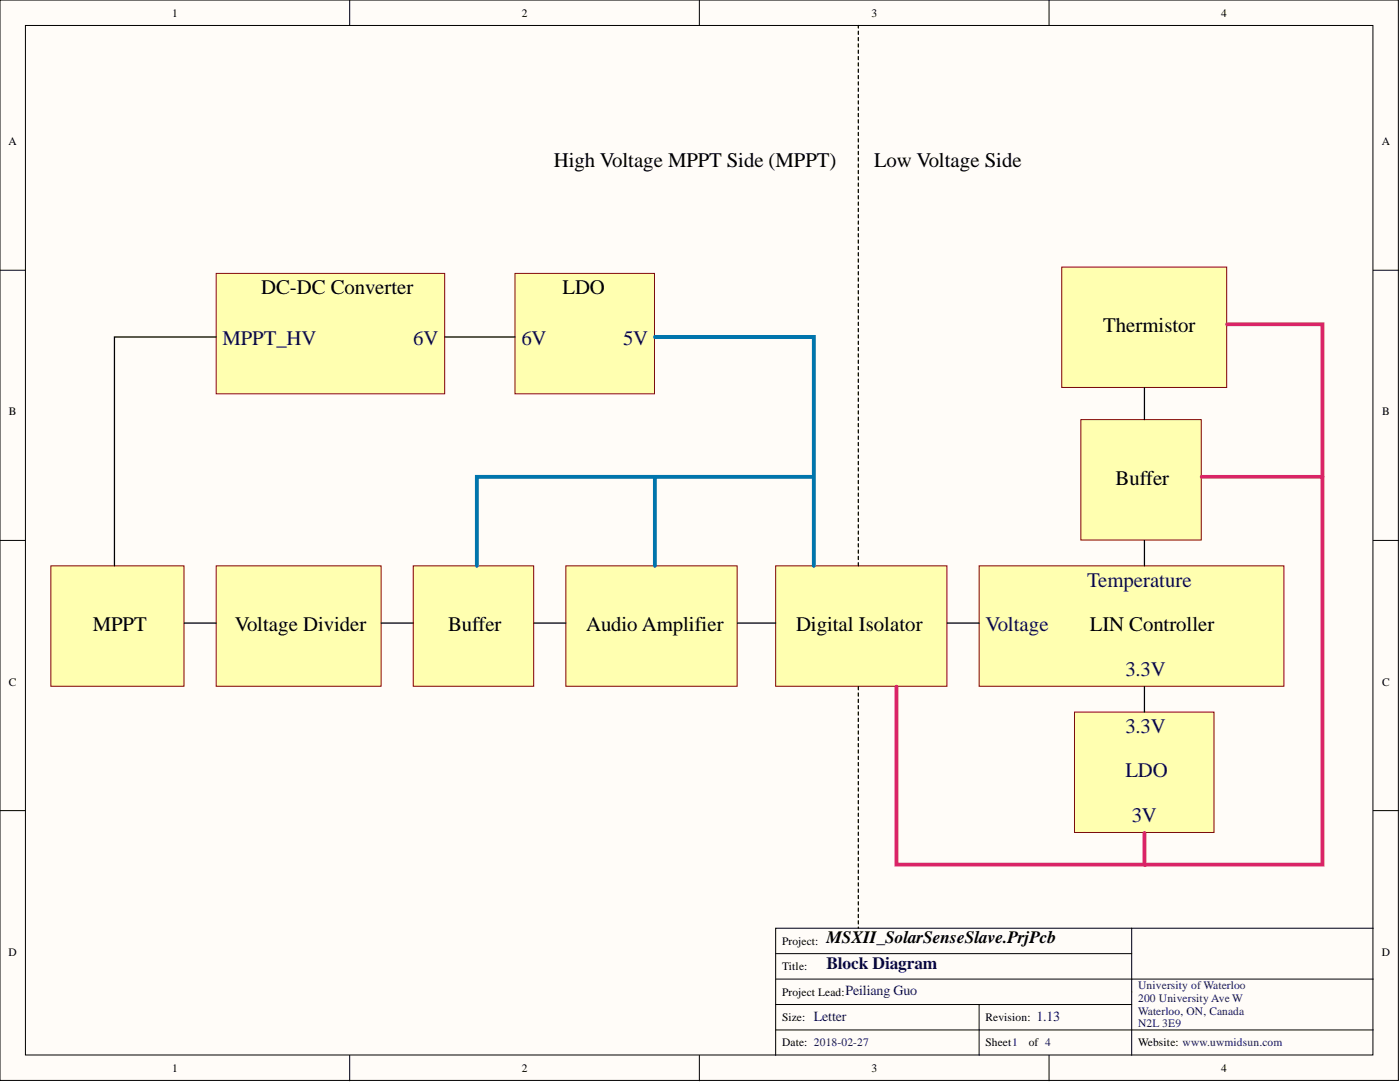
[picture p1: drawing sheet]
<svg xmlns="http://www.w3.org/2000/svg" width="279mm" height="216mm" viewBox="0 0 279 216" stroke-linecap="round" stroke-linejoin="round" font-family="sans-serif">
<defs><g id="words">
<g font-size="4.1">
<text x="110.6" y="33.3">High Voltage MPPT Side (MPPT)</text>
<text x="174.4" y="33.3">Low Voltage Side</text>
<text x="52.1" y="58.7">DC-DC Converter</text>
<text x="112.3" y="58.7">LDO</text>
<text x="220.2" y="66.3">Thermistor</text>
<text x="222.6" y="96.8">Buffer</text>
<text x="18.5" y="125.9">MPPT</text>
<text x="46.9" y="125.9">Voltage Divider</text>
<text x="89.4" y="125.9">Buffer</text>
<text x="117" y="125.9">Audio Amplifier</text>
<text x="158.9" y="125.9">Digital Isolator</text>
<text x="217.5" y="125.9">LIN Controller</text>
</g>
<g font-size="4.1" fill="#000080">
<text x="44.4" y="68.8">MPPT_HV</text>
<text x="82.5" y="68.8">6V</text>
<text x="104" y="68.8">6V</text>
<text x="124.3" y="68.8">5V</text>
<text x="217" y="117.1">Temperature</text>
<text x="196.7" y="125.9">Voltage</text>
<text x="224.6" y="134.8">3.3V</text>
<text x="224.6" y="146.2">3.3V</text>
<text x="224.6" y="155.1">LDO</text>
<text x="225.9" y="164">3V</text>
</g>
<text font-size="3.5" x="165" y="188.3">MSXII_SolarSenseSlave.PrjPcb</text>
<text font-size="3.5" fill="#000080" x="165" y="193.3">Block Diagram</text>
<g font-size="2.8" fill="#000080">
<text x="162.4" y="203.7">Letter</text>
<text x="168.8" y="198.6">Peiliang Guo</text>
<text x="206.8" y="203.7">1.13</text>
</g>
<g font-size="2.3">
<text x="34.3" y="3.3">1</text>
<text x="104.1" y="3.3">2</text>
<text x="173.9" y="3.3">3</text>
<text x="243.7" y="3.3">4</text>
<text x="1.7" y="29">A</text>
<text x="275.8" y="29">A</text>
<text x="1.8" y="82.9">B</text>
<text x="275.8" y="82.9">B</text>
<text x="1.8" y="136.8">C</text>
<text x="275.8" y="136.8">C</text>
<text x="1.7" y="190.7">D</text>
<text x="156.1" y="188.5">Project:</text>
<text x="275.8" y="190.7">D</text>
<text x="156.1" y="193.6">Title:</text>
<text x="156.1" y="203.7">Size:</text>
<text x="156.1" y="198.7">Project Lead:</text>
<text x="196.7" y="203.7">Revision:</text>
<text x="156.1" y="208.8">Date: 2018-02-27</text>
<text x="196.7" y="208.8">Sheet1</text>
<text x="205.3" y="208.8">of 4</text>
<text x="227.1" y="208.8">Website: www.uwmidsun.com</text>
<text x="34.3" y="213.9">1</text>
<text x="104.1" y="213.9">2</text>
<text x="173.9" y="213.9">3</text>
<text x="243.7" y="213.9">4</text>
</g>
<g font-size="2.3" fill="#000080">
<text x="227.1" y="197.4">University of Waterloo</text>
<text x="227.1" y="199.9">200 University Ave W</text>
<text x="227.1" y="202.5">Waterloo, ON, Canada</text>
<text x="227.1" y="205">N2L 3E9</text>
</g>
</g></defs>
<g fill="#fffcf8" stroke="#000" stroke-width=".2">
<path d="M0 0h279.1v215.6h-279.1z"/>
<path d="M5.1 5.1h268.9v205.4h-268.9z"/>
</g>
<g fill="none" stroke="#000" stroke-width=".2">
<path d="M69.8 0v5.1M139.6 0v5.1M209.4 0v5.1M0 53.9h5.1M274.1 53.9h5M0 107.8h5.1M274.1 107.8h5M0 161.7h5.1M274.1 161.7h5M154.8 195.4h119.3M154.8 190.3h71.1M225.9 185.2h-71.1v25.4"/>
<path d="M225.9 185.2v25.4M225.9 185.2h48.2M69.8 210.6v5.1M139.6 210.6v5.1M154.8 200.4h71.1M154.8 205.5h119.3M195.4 200.4v10.2M209.4 210.6v5.1"/>
</g>
<g fill="#ffffb0" stroke="#800000" stroke-width=".2">
<path d="M43.1 54.6h45.6v24h-45.6z"/>
<path d="M102.8 54.6h27.8v24h-27.8z"/>
<path d="M43.1 112.9h33v24h-33z"/>
<path d="M82.5 112.9h24v24h-24z"/>
<path d="M112.9 112.9h34.2v24h-34.2z"/>
<path d="M154.8 112.9h34.2v24h-34.2z"/>
<path d="M10.2 112.9h26.5v24h-26.5z"/>
<path d="M195.4 112.9h60.8v24h-60.8z"/>
<path d="M211.9 53.3h32.9v24h-32.9z"/>
<path d="M215.7 83.7h24v24.1h-24z"/>
</g>
<path d="M43.1 67.2h-20.3v45.7M88.8 67.2h14M228.4 77.4v6.3M228.4 107.8v5.1M36.8 124.3h6.3M76.1 124.3h6.4M106.6 124.3h6.3M147.2 124.3h7.6M189.1 124.3h6.3" fill="none" stroke="#000" stroke-width=".25"/>
<path d="M130.7 67.2h31.7v45.7M130.7 95.1v17.8M162.4 95.1h-67.2v17.8" fill="none" stroke="#0075ad" stroke-width=".76"/>
<path d="M171.3 112.9v-107.8M171.3 137v48.2" fill="none" stroke="#000" stroke-width=".25" stroke-dasharray=".6 .6"/>
<path d="M214.4 142.1h27.9v24h-27.9z" fill="#ffffb0" stroke="#800000" stroke-width=".2"/>
<path d="M228.4 137v5.1" fill="none" stroke="#000" stroke-width=".25"/>
<path d="M244.9 64.7h19v30.4M239.8 95.1h24.1M263.9 95.1v77.4h-35.5M178.9 137v35.5h49.5v-6.3" fill="none" stroke="#da2467" stroke-width=".76"/>
<use href="#words"/>
</svg>
